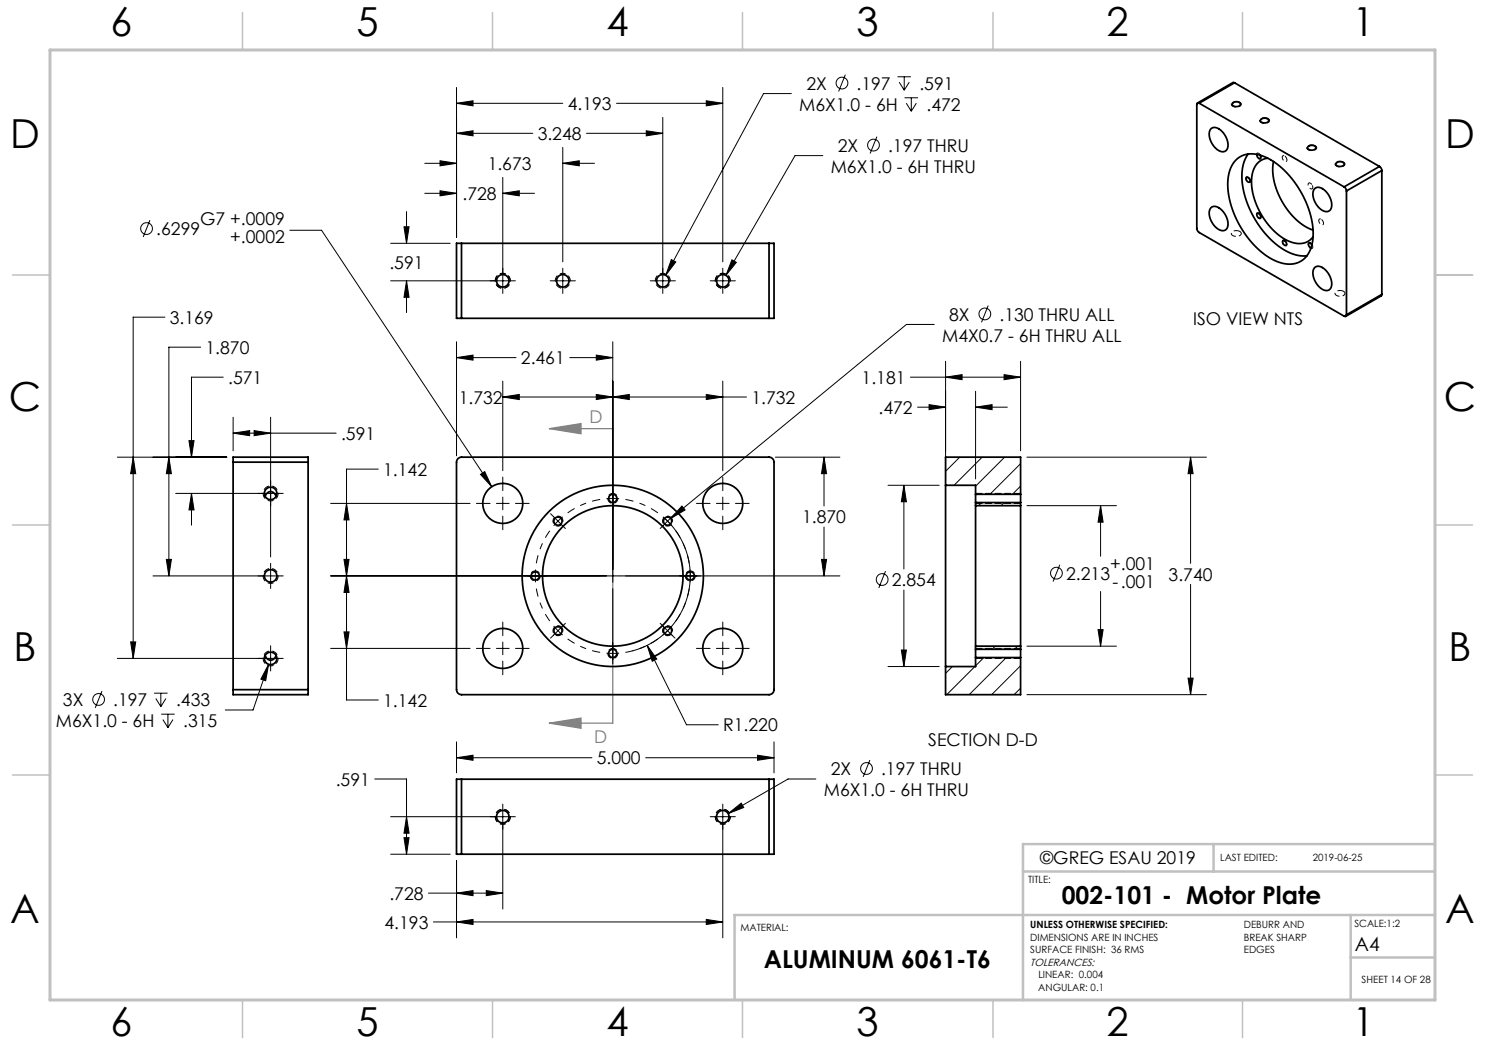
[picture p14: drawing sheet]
<svg xmlns="http://www.w3.org/2000/svg" width="297mm" height="210mm" viewBox="0 0 297 210" stroke-linecap="round" stroke-linejoin="round" font-family="sans-serif">
<defs><g id="words">
<g font-size="8">
<text x="22.1" y="7.1">6</text>
<text x="71.3" y="7.1">5</text>
<text x="121.3" y="7.1">4</text>
<text x="171.3" y="7.1">3</text>
<text x="221.3" y="7.1">2</text>
<text x="270.5" y="7.1">1</text>
<text x="2" y="29.6">D</text>
<text x="289" y="29.6">D</text>
<text x="1.8" y="82.1">C</text>
<text x="288.8" y="82.1">C</text>
<text x="2.7" y="132.1">B</text>
<text x="289.7" y="132.1">B</text>
<text x="2" y="184.6">A</text>
<text x="289" y="184.6">A</text>
<text x="22.1" y="207.1">6</text>
<text x="71.3" y="207.1">5</text>
<text x="121.3" y="207.1">4</text>
<text x="171.3" y="207.1">3</text>
<text x="221.3" y="207.1">2</text>
<text x="270.5" y="207.1">1</text>
</g>
<g font-size="4.9">
<text x="212.3" y="180.8">002-101 - Motor Plate</text>
<text x="152.8" y="193.6">ALUMINUM 6061-T6</text>
</g>
<text font-size="3.9" x="271" y="190.2">A4</text>
<g font-size="3.5">
<text x="161.3" y="17.9">2X</text>
<text x="171.3" y="17.9">.197</text>
<text x="183.9" y="17.9">.591</text>
<text x="113.5" y="22">4.193</text>
<text x="159.9" y="22.2">M6X1.0 - 6H</text>
<text x="185.3" y="22.2">.472</text>
<text x="107.5" y="28">3.248</text>
<text x="97.5" y="34">1.673</text>
<text x="166.2" y="34.6">M6X1.0 - 6H THRU</text>
<text x="167.6" y="30.4">2X</text>
<text x="177.6" y="30.4">.197 THRU</text>
<text x="92.5" y="40">.728</text>
<text x="31.3" y="47.1">.6299</text>
<text x="40" y="45.1">G7 +.0009</text>
<text x="46.1" y="48.6">+.0002</text>
<text x="77.9" y="53.7">.591</text>
<text x="34" y="64.8">3.169</text>
<text x="189.8" y="64.1">8X</text>
<text x="199.9" y="64.1">.130 THRU ALL</text>
<text x="238.6" y="65.1">ISO VIEW NTS</text>
<text x="41.1" y="70.8">1.870</text>
<text x="188.4" y="68.3">M4X0.7 - 6H THRU ALL</text>
<text x="45.6" y="76.8">.571</text>
<text x="104.2" y="72.9">2.461</text>
<text x="172.3" y="76.8">1.181</text>
<text x="91.7" y="80.7">1.732</text>
<text x="150.3" y="80.7">1.732</text>
<text x="175.7" y="82.8">.472</text>
<text x="68.2" y="88">.591</text>
<text x="76.6" y="95.2">1.142</text>
<text x="160.4" y="104.6">1.870</text>
<text x="178.4" y="117.2">2.854</text>
<text x="213.2" y="116">2.213</text>
<text x="222" y="114">+.001</text>
<text x="222.5" y="117.5">-.001</text>
<text x="233.7" y="116.1">3.740</text>
<text x="12.6" y="141.2">3X</text>
<text x="22.6" y="141.2">.197</text>
<text x="35.2" y="141.2">.433</text>
<text x="76.6" y="141.3">1.142</text>
<text x="11.2" y="145.4">M6X1.0 - 6H</text>
<text x="36.6" y="145.4">.315</text>
<text x="144.6" y="146.3">R1.220</text>
<text x="185.7" y="149.2">SECTION D-D</text>
<text x="119.4" y="152.9">5.000</text>
<text x="166.2" y="155">2X</text>
<text x="176.2" y="155">.197 THRU</text>
<text x="67.1" y="157.1">.591</text>
<text x="164.8" y="159.2">M6X1.0 - 6H THRU</text>
<text x="208" y="172.9">©GREG ESAU 2019</text>
<text x="77.9" y="180">.728</text>
<text x="76.9" y="185.7">4.193</text>
</g>
<g font-size="3.5" fill="#808080">
<text x="117.9" y="84.6">D</text>
<text x="118.9" y="148.7">D</text>
</g>
<text font-size="2.1" x="206" y="193.2">TOLERANCES:</text>
<g font-size="2">
<text x="244" y="172.1">LAST EDITED:</text>
<text x="262.6" y="172.1">2019-06-25</text>
<text x="205.6" y="176.6">TITLE:</text>
<text x="206" y="185.7">UNLESS OTHERWISE SPECIFIED:</text>
<text x="248.8" y="185.6">DEBURR AND</text>
<text x="270.9" y="185.4">SCALE:1:2</text>
<text x="148.1" y="186.1">MATERIAL:</text>
<text x="206" y="188.2">DIMENSIONS ARE IN INCHES</text>
<text x="206" y="190.7">SURFACE FINISH: 36 RMS</text>
<text x="248.8" y="188.1">BREAK SHARP</text>
<text x="248.8" y="190.6">EDGES</text>
<text x="207.7" y="195.7">LINEAR: 0.004</text>
<text x="272.3" y="196.6">SHEET 14 OF 28</text>
<text x="207.7" y="198.2">ANGULAR: 0.1</text>
</g>
</g></defs>
<g fill="none" stroke="#000" stroke-width=".2">
<path d="M91.3 17.5v29.9M144.6 17.5v34.9M158.3 18.7h-5.6l-19.6 36.4M169.1 14.9l-1.4 3.4M179.5 15.4h2.7M179.8 16.4l1 1.6M180.8 15.4v2.6M180.9 19.6h2.7M181.9 16.4l-1.1 1.6M182.3 19.6v2.6M85 38.7h6.3M85 32.7h6.3"/>
<path d="M88 38.2l3.3 .5-3.3 .5zM88 32.2l3.3 .5-3.3 .5zM91.3 26.7l3.3-.5v1zM91.3 20.7l3.3-.5v1zM91.3 26.7h15.3M91.3 20.7h21.3M100.6 35.5v23.2M100.6 38.7h6.3M100.6 38.7l3.3-.5v1zM112.6 29.5v22.9M112.6 32.7h6.3M112.6 32.7l3.3-.5v1z"/>
<path d="M117.3 26.7h15.3M123.3 20.7h21.3M129.3 26.2l3.3 .5-3.3 .5zM132.6 23.5v35.2M141.3 20.2l3.3 .5-3.3 .5zM164.6 31.1h-5.6l-13.8 24M175.4 27.3l-1.4 3.4M181.3 20.6l1 1.6M183.3 20.6l-1 1.6M30 44l-1.4 3.4M58 46.1h6.3l34 51.2M78.1 48.7h11.9"/>
<path d="M78.1 56.2h25M80.8 45.4h1l-.5 3.3zM81.3 42.3v6.4M81.3 56.2v6.3M81.3 56.2l.5 3.3h-1zM110 56.2h5.1M112.6 53.6v5.1M130 56.2h5.1M134.3 51.9l.9 .5-2.1 2.7zM142 56.2h5.1M144.6 53.6v5.1M146.4 52l.9 .5-2.1 2.6z"/>
<path d="M33 63.4h-6.4v68.3M40.1 69.4h-6.3v45.8M44.7 75.4h-6.4v16M91.3 71.5l3.3-.5v1zM91.3 68.3v22.9M91.3 71.5h11.9M100.6 76.2v17.9M100.6 79.4h48.7M100.6 79.4h.1M100.6 79.4l3.3-.5v1zM113.9 71.5h8.7M119.3 71l3.3 .5-3.3 .5z"/>
<path d="M119.3 78.9l3.3 .5-3.3 .5zM122.6 68.3v48.2M122.6 79.4l3.3-.5v1zM141.3 78.9l3.3 .5-3.3 .5zM144.6 76.2v17.9M182.1 75.4h22M186.8 64.9h-5.5l-47.1 38.8M189.1 75.4l3.3-.5v1zM189.1 72.3v23.5M195.1 78.3v17.5M197.6 61.1l-1.3 3.4M200.8 74.9l3.3 .5-3.3 .5z"/>
<path d="M204.1 72.3v17.9M23.5 91.4h21.9M26.6 91.4l.5 3.3h-1zM33.8 91.4l.5 3.3h-1zM35.1 98.7h21.5M37.8 88.1h1l-.5 3.3zM38.3 98.7v6.3M38.3 98.7l.5 3.3h-1zM46.6 83.5v6.7M46.6 86.6h20.6M46.6 86.6l3.3-.5v1zM50.8 86.1l3.3 .5-3.3 .5z"/>
<path d="M54.1 83.5v27.9M75.7 93.8h-6.4v46.2h6.4M96.1 94.9l.8-.6 1.4 3zM100.6 95.4v2.7M100.6 99.4v2.6M121.3 99.7h2.5M144.6 95.4v2.7M144.6 99.4v2.6M155.1 91.4h12.9M164.8 91.4v9.8M164.8 91.4l.5 3.3h-1zM177.6 97.1h10.2"/>
<path d="M180.8 97.1l.5 3.3h-1zM180.8 97.1v16.7M183.5 81.4h5.6M185.8 80.9l3.3 .5-3.3 .5zM195.1 81.4l3.3-.5v1zM195.1 81.4h6.4M205.4 91.4h35.9M238.1 91.4l.5 3.3h-1zM238.1 91.4v21.3M30.6 115.2h26M33.3 111.9h1l-.5 3.3zM54.1 112.7v5"/>
<path d="M66.1 115.2h101.9M66.1 100.7h27.9M68.8 111.9h1l-.5 3.3zM69.3 100.7l.5 3.3h-1zM69.3 115.2l.5 3.3h-1zM95.3 100.7h2.7M99.3 100.7h2.5M100.6 103.2v2.8M103.1 100.7h2.7M107.1 113.9v2.6M110.1 102.7l3 3M112.5 103.4l-1.8 1.8"/>
<path d="M122.6 117.7v15.1M132.6 103.4l1.8 1.8M132.9 103.7a15.5 15.5 0 0 1-6.4 26.5M135 102.7l-3 3M136.4 101.2l.6 .8-2.8 1.7zM138 113.9v2.6M139.3 100.7h2.7M143.3 100.7h2.5M144.6 103.2v2.8M147.1 100.7h2.7M164.3 111.9h1l-.5 3.3zM164.8 105.4v9.8"/>
<path d="M177.1 114.2l-1.3 3.4M180.8 118v15.3M205.4 101.1h17.9M212 112.9l-1.4 3.4M220.1 101.1l.5 3.3h-1zM220.1 101.1v10.1M220.1 118.3v10.9M238.1 116.9v22M20.4 138.2l-1.4 3.4M26.1 128.4h1l-.5 3.3zM30.8 138.6h2.7M31.2 139.7l1 1.6"/>
<path d="M32.2 138.6v2.7M33.2 139.7l-1 1.6M53.7 132.9l-3.1 9.1h-5.5M53.7 132.9l-.6 3.3-.9-.4zM54.1 129.2v5M56.6 131.7h-33.1M66.1 129.7h27.9M68.8 126.4h1l-.5 3.3zM95.3 129.7h2.7M99.3 129.7h2.5M100.6 124.4v2.7M100.6 128.4v2.6"/>
<path d="M100.6 132.2v2.8M103.1 129.7h2.7M110.7 125.2l1.8 1.8M113.1 124.7l-3 2.9M121.3 130.6h2.5M129.4 129.1l7.9 15.9h6.4M129.4 129.1l2 2.7-1 .5zM132 124.7l3 2.9M134.4 125.2l-1.8 1.8M139.3 129.7h2.7M143.3 129.7h2.5M144.6 124.4v2.7"/>
<path d="M144.6 128.4v2.6M144.6 132.2v2.8M147.1 129.7h2.7M177.6 133.3h10.2M180.3 130h1l-.5 3.3zM205.4 129.2h17.9M205.4 138.9h35.9M219.6 125.9h1l-.5 3.3zM237.6 135.6h1l-.5 3.3zM32.2 142.8h2.7M32.6 143.9l1 1.6M33.6 142.8v2.7"/>
<path d="M34.6 143.9l-1 1.6M75 155.8h6.3v15M91.3 151.6l3.3-.6v1.1zM91.3 148.4v6.2M91.3 151.6h27.1M129.1 151.6h25.7M151.5 151l3.3 .6-3.3 .5zM154.8 148.4v6.2M163.2 155.8h-5.6l-12 6.9M174 152l-1.4 3.4M78.1 170.8h11.9M80.8 167.5h1l-.5 3.3z"/>
<path d="M81.3 163.3l.5 3.3h-1zM85.7 178.6h14.9M91.3 178.6l3.3-.5v1zM91.3 172.1v15.5M97.3 178.1l3.3 .5-3.3 .5zM100.6 160.8v21M103.1 163.3h-25M142 163.3h5.1M144.6 160.8v26.8M145.6 162.7l2.6-2.1 .6 .9zM86.7 184.4h57.9M91.3 184.4l3.3-.5v1z"/>
<path d="M141.3 183.9l3.3 .5-3.3 .5z"/>
<circle cx="168.4" cy="16.6" r="1.18"/>
<circle cx="174.7" cy="29" r="1.18"/>
<circle cx="29.3" cy="45.7" r="1.18"/>
<circle cx="197" cy="62.8" r="1.18"/>
<circle cx="176.4" cy="115.9" r="1.18"/>
<circle cx="211.3" cy="114.6" r="1.18"/>
<circle cx="19.7" cy="139.9" r="1.18"/>
<circle cx="173.3" cy="153.7" r="1.18"/>
</g>
<path d="M109.9 85.7h12.7v58.9h-12.7M109.9 85.7l6.3-1v2zM109.9 144.6l6.3-1v2z" fill="none" stroke="#808080" stroke-width=".25"/>
<path d="M122.6 98.7a1 1 0 0 1 .8 1.4 1 1 0 0 1-1.7 .2 1 1 0 0 1 .7-1.6h.2M107.1 114.2a1 1 0 0 1 .8 1.4 1 1 0 0 1-1.7 .2 1 1 0 0 1 .7-1.6h.2M112.3 103.5a1 1 0 0 1-.4 1.7 1 1 0 0 1-1.3-1.1 1 1 0 0 1 1.6-.7l.1 .1M134.2 103.5a1 1 0 0 1-.4 1.7 1 1 0 0 1-1.3-1.1 1 1 0 0 1 1.6-.7l.1 .1M138.1 114.2a1 1 0 0 1 .8 1.4 1 1 0 0 1-1.7 .2 1 1 0 0 1 .7-1.6h.2M112.3 125.4a1 1 0 0 1-.4 1.7 1 1 0 0 1-1.3-1.1 1 1 0 0 1 1.6-.7l.1 .1M122.6 129.7a1 1 0 0 1 .8 1.4 1 1 0 0 1-1.7 .2 1 1 0 0 1 .7-1.6h.2M134.2 125.4a1 1 0 0 1-.4 1.7 1 1 0 0 1-1.3-1.1 1 1 0 0 1 1.6-.7l.1 .1" fill="none" stroke="#000" stroke-width=".2" stroke-dasharray="1.3 .6" stroke-dashoffset=".4" stroke-linecap="butt"/>
<g fill="none" stroke="#000" stroke-width=".2" stroke-dasharray="1.3 .6" stroke-dashoffset=".7" stroke-linecap="butt">
<path d="M100.6 54.7a1.5 1.5 0 0 1 1.3 2.2 1.5 1.5 0 0 1-2.6 .1 1.5 1.5 0 0 1 1.1-2.3h.2M100.6 54.7a1.5 1.5 0 0 0-1.4 2.2 1.5 1.5 0 0 0 2.6 .1 1.5 1.5 0 0 0-1.1-2.3h-.1M112.6 54.7a1.5 1.5 0 0 1 1.3 2.2 1.5 1.5 0 0 1-2.6 .1 1.5 1.5 0 0 1 1.1-2.3h.2M132.6 54.7a1.5 1.5 0 0 1 1.3 2.2 1.5 1.5 0 0 1-2.6 .1 1.5 1.5 0 0 1 1.1-2.3h.2M144.6 54.7a1.5 1.5 0 0 1 1.3 2.2 1.5 1.5 0 0 1-2.6 .1 1.5 1.5 0 0 1 1.1-2.3h.2M144.6 54.7a1.5 1.5 0 0 0-1.4 2.2 1.5 1.5 0 0 0 2.6 .1 1.5 1.5 0 0 0-1.1-2.3h-.1M54.1 116.7a1.5 1.5 0 0 1-1.3-2.2 1.5 1.5 0 0 1 2.6-.2 1.5 1.5 0 0 1-1.1 2.4h-.2M54.1 100.2a1.5 1.5 0 0 1-1.3-2.2 1.5 1.5 0 0 1 2.6-.2 1.5 1.5 0 0 1-1.1 2.4h-.2M54.1 133.2a1.5 1.5 0 0 1-1.3-2.2 1.5 1.5 0 0 1 2.6-.2 1.5 1.5 0 0 1-1.1 2.4h-.2M100.6 164.8a1.5 1.5 0 0 0 1.3-2.2 1.5 1.5 0 0 0-2.6-.1 1.5 1.5 0 0 0 1.1 2.3h.2M100.6 164.8a1.5 1.5 0 0 1-1.4-2.2 1.5 1.5 0 0 1 2.6-.1 1.5 1.5 0 0 1-1.1 2.3h-.1M144.6 164.8a1.5 1.5 0 0 0 1.3-2.2 1.5 1.5 0 0 0-2.6-.1 1.5 1.5 0 0 0 1.1 2.3h.2"/>
<path d="M144.6 164.8a1.5 1.5 0 0 1-1.4-2.2 1.5 1.5 0 0 1 2.6-.1 1.5 1.5 0 0 1-1.1 2.3h-.1"/>
</g>
<path d="M249.6 35.4a.63 .63 0 0 1 .5 .5 .63 .63 0 0 1-.3 .7 .74 .74 0 0 1-.4-1.3l.2 .1M252.1 31v.1a.41 .41 0 0 1 0 .7 .41 .41 0 0 1-.6-.3l-.1-.2a.41 .41 0 0 1 0-.7 .41 .41 0 0 1 .6 .3l.1 .1M256.9 31.2a.63 .63 0 0 1 .5 .5 .63 .63 0 0 1-.3 .6 .74 .74 0 0 1-.4-1.2l.2 .1M262.4 37l.1 .1a.41 .41 0 0 1-.1 .7 .41 .41 0 0 1-.6-.3l-.1-.2a.41 .41 0 0 1 .1-.7 .41 .41 0 0 1 .6 .3v.1M252.1 43v.1a.41 .41 0 0 1 0 .6 .41 .41 0 0 1-.6-.3l-.1-.2a.41 .41 0 0 1 0-.6 .41 .41 0 0 1 .6 .3l.1 .1M256.9 48.1a.63 .63 0 0 1 .5 .5 .63 .63 0 0 1-.3 .6 .74 .74 0 0 1-.4-1.2l.2 .1M262.4 48.9l.1 .1a.41 .41 0 0 1-.1 .7 .41 .41 0 0 1-.6-.3l-.1-.2a.41 .41 0 0 1 .1-.7 .41 .41 0 0 1 .6 .3v.1M264.2 43.8a.63 .63 0 0 1 .5 .6 .63 .63 0 0 1-.3 .6 .74 .74 0 0 1-.4-1.2h.2" fill="none" stroke="#000" stroke-width=".2" stroke-dasharray="1.3 .6" stroke-dashoffset="-.1" stroke-linecap="butt"/>
<path d="M248 20.4a.51 .51 0 0 1 .2 .7 .51 .51 0 0 1-.6 .3 .84 .84 0 0 1-1.3-.8l.7-.3 1 .1M253.6 23.7a.51 .51 0 0 1 .3 .6 .51 .51 0 0 1-.6 .4 .84 .84 0 0 1-1.3-.8l.7-.4 .9 .2M263 29.1a.51 .51 0 0 1 .3 .7 .51 .51 0 0 1-.6 .3 .84 .84 0 0 1-1.3-.7l.7-.4 .9 .1M268.7 32.4a.51 .51 0 0 1 .2 .6 .51 .51 0 0 1-.6 .4 .84 .84 0 0 1-1.2-.8l.7-.3 .9 .1M248 46.3a1.06 1.06 0 0 0-1.7 .5 1.18 1.18 0 0 0 2-.1l-.3-.4M268.7 58.3a1.06 1.06 0 0 0-1.7 .5 1.18 1.18 0 0 0 2-.2l-.3-.3" fill="none" stroke="#000" stroke-width=".2" stroke-dasharray="1.3 .6" stroke-linecap="butt"/>
<path d="M120 99.9a15.5 15.5 0 0 0-6.5 2.7M107.3 117.7a15.5 15.5 0 0 0 2.7 6.5M110 106.2a15.5 15.5 0 0 0-2.7 6.5M131.6 102.6a15.5 15.5 0 0 0-6.5-2.7M137.8 112.7a15.5 15.5 0 0 0-2.6-6.5M113.5 127.8a15.5 15.5 0 0 0 6.5 2.7M125.1 130.5a15.5 15.5 0 0 0 6.5-2.7M135.2 124.2a15.5 15.5 0 0 0 2.6-6.5" fill="none" stroke="#000" stroke-width=".2" stroke-dasharray="15.2 1.3 1.3 1.3" stroke-dashoffset="13.6" stroke-linecap="butt"/>
<path d="M287 55h7.5M287 144.8v55.2h-187.2" fill="none" stroke="#c0c0c0" stroke-width=".35"/>
<path d="M204.6 174.3h82.4M242.7 168.8v5.5M287 168.8h-82.4v31.3M270.1 183v17M270.1 191.5h16.9M287 183h-140.1v17" fill="none" stroke="#c0c0c0" stroke-width=".5"/>
<g fill="none" stroke="#c0c0c0" stroke-width=".3">
<path d="M48.5 2.5v7.5M98.5 2.5v7.5M148.5 2.5v7.5M198.6 2.5v7.5M248.5 2.5v7.5M2.5 55h7.5M287 55h7.5M2.5 105h7.5M287 105h7.5M2.5 155h7.5M287 155h7.5M48.5 200v7.5"/>
<path d="M98.5 200v7.5M148.5 200v7.5M198.6 200v7.5M248.5 200v7.5"/>
</g>
<path d="M10 10h277v190h-277z" fill="none" stroke="#c0c0c0" stroke-width=".6"/>
<path d="M195.1 98.7h9M195.1 100.7h9M195.1 129.7h9M195.1 131.7h9" fill="none" stroke="#000" stroke-width=".2" stroke-dasharray="1.3 .6" stroke-dashoffset="-.1"/>
<path d="M109.9 85.7l6.3-1v2zM109.9 144.6l6.3-1v2z" fill="#808080"/>
<g fill="#000">
<path d="M185.8 80.9l3.3 .5-3.3 .5zM195.1 81.4l3.3-.5v1zM189.1 75.4l3.3-.5v1zM200.8 74.9l3.3 .5-3.3 .5zM220.1 101.1l.5 3.3h-1zM219.6 125.9h1l-.5 3.3zM238.1 91.4l.5 3.3h-1zM237.6 135.6h1l-.5 3.3zM180.3 130h1l-.5 3.3zM180.8 97.1l.5 3.3h-1z"/>
<path d="M129.4 129.1l1 3.2 1-.5zM91.3 71.5l3.3-.5v1zM119.3 71l3.3 .5-3.3 .5zM164.8 91.4l.5 3.3h-1zM164.3 111.9h1l-.5 3.3zM119.3 78.9l3.3 .5-3.3 .5zM100.6 79.4l3.3-.5v1zM122.6 79.4l3.3-.5v1zM141.3 78.9l3.3 .5-3.3 .5zM68.8 111.9h1l-.5 3.3zM69.3 100.7l.5 3.3h-1zM69.3 115.2l.5 3.3h-1zM68.8 126.4h1l-.5 3.3zM96.1 94.9l2.2 2.4-1.4-3zM136.4 101.2l-2.2 2.5 2.8-1.7zM88 38.2l3.3 .5-3.3 .5zM100.6 38.7l3.3-.5v1zM88 32.2l3.3 .5-3.3 .5zM112.6 32.7l3.3-.5v1zM91.3 26.7l3.3-.5v1zM129.3 26.2l3.3 .5-3.3 .5zM91.3 20.7l3.3-.5v1zM141.3 20.2l3.3 .5-3.3 .5zM80.8 45.4h1l-.5 3.3zM81.3 56.2l.5 3.3h-1zM146.4 52l-1.2 3.1 2.1-2.6zM134.3 51.9l-1.2 3.2 2.1-2.7zM91.3 151.6l3.3-.6v1.1zM151.5 151l3.3 .6-3.3 .5zM81.3 163.3l.5 3.3h-1zM80.8 167.5h1l-.5 3.3zM91.3 178.6l3.3-.5v1zM97.3 178.1l3.3 .5-3.3 .5zM91.3 184.4l3.3-.5v1zM141.3 183.9l3.3 .5-3.3 .5zM145.6 162.7l3.2-1.2-.6-.9zM50.8 86.1l3.3 .5-3.3 .5zM46.6 86.6l3.3-.5v1zM33.8 91.4l.5 3.3h-1zM33.3 111.9h1l-.5 3.3zM37.8 88.1h1l-.5 3.3zM38.3 98.7l.5 3.3h-1zM26.6 91.4l.5 3.3h-1zM26.1 128.4h1l-.5 3.3zM53.7 132.9l-1.5 2.9 .9 .4z"/>
</g>
<g fill="none" stroke="#000" stroke-width=".35">
<path d="M246.9 16.6l-.3-.1-7.1 4.1M246.9 16.6l-7.1 4M246.9 16.6l29 16.7M239.8 20.6a.29 .29 0 0 0-.3 0 .29 .29 0 0 0-.1 .3v24.8l.2 .6 29.2 16.9a.29 .29 0 0 0 .4 .1 .29 .29 0 0 0 .1-.3M239.8 20.6l29 16.8M242.2 25.8a1.71 1.71 0 0 1 2.4 .7 3.2 3.2 0 0 1 .7 3.5 1.58 1.58 0 0 1-2.3-.5 3.2 3.2 0 0 1-.8-3.7zM246.6 20.6a1.01 1.01 0 0 1 1.5 .3 .93 .93 0 0 1-1.7-.1zM247.2 32a5.3 5.3 0 0 1 6.4-.3 18.5 18.5 0 0 1 9 16 5 5 0 0 1-4.2 5.1 9.8 9.8 0 0 1-7.3-3.5 18.3 18.3 0 0 1-5.5-13.6 6.2 6.2 0 0 1 1.6-3.7zM249.3 35.5a.55 .55 0 0 1 .6 .3 .55 .55 0 0 1-.1 .7 .72 .72 0 0 1-.5-1zM249.6 30.8a9.3 9.3 0 0 0-.8 7.8 18.7 18.7 0 0 0 8.8 11.8 6.8 6.8 0 0 0 3.8 .8M251.4 30.9a.52 .52 0 0 0 .1 .6 .52 .52 0 0 0 .6 .1l-.1-.6M252.2 23.9a1.01 1.01 0 0 1 1.5 .2 .93 .93 0 0 1-1.6-.1z"/>
<path d="M253.5 31.6a3.9 3.9 0 0 0-3.2 4.3 14.2 14.2 0 0 0 7.5 12.3 3.8 3.8 0 0 0 4.8-.8M254.7 32.3a13.5 13.5 0 0 0 4 11.1 9.7 9.7 0 0 0 3.9 2.6M261.6 29.3a1.01 1.01 0 0 1 1.6 .3 .93 .93 0 0 1-1.7-.1zM262.9 37.7a1.71 1.71 0 0 1 2.4 .8 3.2 3.2 0 0 1 .8 3.5 1.58 1.58 0 0 1-2.4-.6 3.2 3.2 0 0 1-.8-3.7zM267.3 32.6a1.01 1.01 0 0 1 1.5 .2 .93 .93 0 0 1-1.6 0zM268.8 37.4l.4 .3 .1 .5M269.3 38.2v24.8M275.9 33.3l.3 .3 .2 .5M275.9 33.3l-7.1 4.1M276.4 34.1l-7.1 4.1M276.4 34.1v24.8M92.3 48.7h-1v15h1"/>
<path d="M92.3 48.7v15M92.3 48.7h61.5M153.8 48.7h1v15h-1M153.8 48.7v15M242.2 41.6a1.71 1.71 0 0 1 2.4 .7 3.2 3.2 0 0 1 .7 3.5 1.58 1.58 0 0 1-2.3-.5 3.2 3.2 0 0 1-.8-3.7zM251.4 42.7a.55 .55 0 0 1 .6 .3 .55 .55 0 0 1-.1 .7 .72 .72 0 0 1-.5-1zM256.6 48.2a.55 .55 0 0 1 .6 .2 .55 .55 0 0 1-.1 .7 .72 .72 0 0 1-.5-.9zM262.4 49a.37 .37 0 0 0-.6-.4 .37 .37 0 0 0 0 .7l.4 .3M262.9 53.5a1.71 1.71 0 0 1 2.4 .7 3.2 3.2 0 0 1 .8 3.6 1.58 1.58 0 0 1-2.4-.6 3.2 3.2 0 0 1-.8-3.7zM276.4 58.9l-.2 .3-7 4.1M276.4 58.9l-7.1 4.1M92.3 63.7h61.5"/>
<path d="M46.6 92.4v-1h15v1M46.6 92.4h15M46.6 92.4v45.5M53 99.3a1.1 1.1 0 0 1 1.1-1 1.1 1.1 0 0 1 1.1 1M61.6 92.4v45.5M91.6 91.7l.7-.3h61.5a1 1 0 0 1 1 1v45.5a1 1 0 0 1-1 1h-61.5a1 1 0 0 1-1-1v-45.5zM189.1 97.1v36.2M189.1 97.1v-5.7h15v7.5M189.1 97.1h6v1.8M195.1 98.9v1.6M195.1 98.9h9M204.1 98.9v1.6"/>
<path d="M195.1 101.1v28.1M195.1 101.1h9M195.1 100.5v.6M195.1 100.5h9M204.1 101.1v28.1M204.1 100.5v.6M46.6 137.9v1h15v-1M46.6 137.9h15M53 131.1a1.1 1.1 0 0 0 1.1 1 1.1 1.1 0 0 0 1.1-1M195.1 129.9v1.6M195.1 131.5v1.8h-6M195.1 129.2h9"/>
<path d="M195.1 131.5h9M195.1 129.9h9M195.1 129.2v.7M204.1 129.9v1.6M204.1 131.5v7.4h-15v-5.6M204.1 129.2v.7M92.3 155.8h-1v15h1M92.3 155.8v15M92.3 155.8h61.5M153.8 155.8h1v15h-1M153.8 155.8v15M92.3 170.8h61.5"/>
<circle cx="100.6" cy="56.2" r="1.25"/>
<circle cx="112.6" cy="56.2" r="1.25"/>
<circle cx="132.6" cy="56.2" r="1.25"/>
<circle cx="144.6" cy="56.2" r="1.25"/>
<circle cx="54.1" cy="98.7" r="1.25"/>
<circle cx="122.6" cy="99.7" r=".82"/>
<circle cx="54.1" cy="115.2" r="1.25"/>
<circle cx="100.6" cy="100.7" r="4"/>
<circle cx="107.1" cy="115.2" r=".83"/>
<circle cx="111.6" cy="104.2" r=".83"/>
<circle cx="122.6" cy="115.2" r="14.1"/>
<circle cx="122.6" cy="115.2" r="18.1"/>
<circle cx="133.5" cy="104.2" r=".82"/>
<circle cx="138.1" cy="115.2" r=".83"/>
<circle cx="144.6" cy="100.7" r="4"/>
<circle cx="54.1" cy="131.7" r="1.25"/>
<circle cx="100.6" cy="129.7" r="4"/>
<circle cx="111.6" cy="126.1" r=".83"/>
<circle cx="122.6" cy="130.7" r=".82"/>
<circle cx="133.5" cy="126.1" r=".82"/>
<circle cx="144.6" cy="129.7" r="4"/>
<circle cx="100.6" cy="163.3" r="1.25"/>
<circle cx="144.6" cy="163.3" r="1.25"/>
</g>
<g fill="none" stroke="#000" stroke-width=".2">
<path d="M191.9 91.4l-2.8 2.9M196.4 91.4l-5.6 5.7M200.9 91.4l-5.8 5.8M204.1 92.7l-6.1 6.2M204.1 97.2l-1.6 1.7M196.3 100.5l-.6 .6M200.8 100.5l-.6 .6M190.5 133.3l-1.4 1.4M195 133.3l-5.7 5.6M196.8 131.5l-1.7 1.7M199 129.2l-.6 .7M201.3 131.5l-7.5 7.4"/>
<path d="M203.5 129.2l-.6 .7M204.1 133.1l-5.8 5.8M204.1 137.6l-1.3 1.3"/>
</g>
<use href="#words"/>
</svg>
